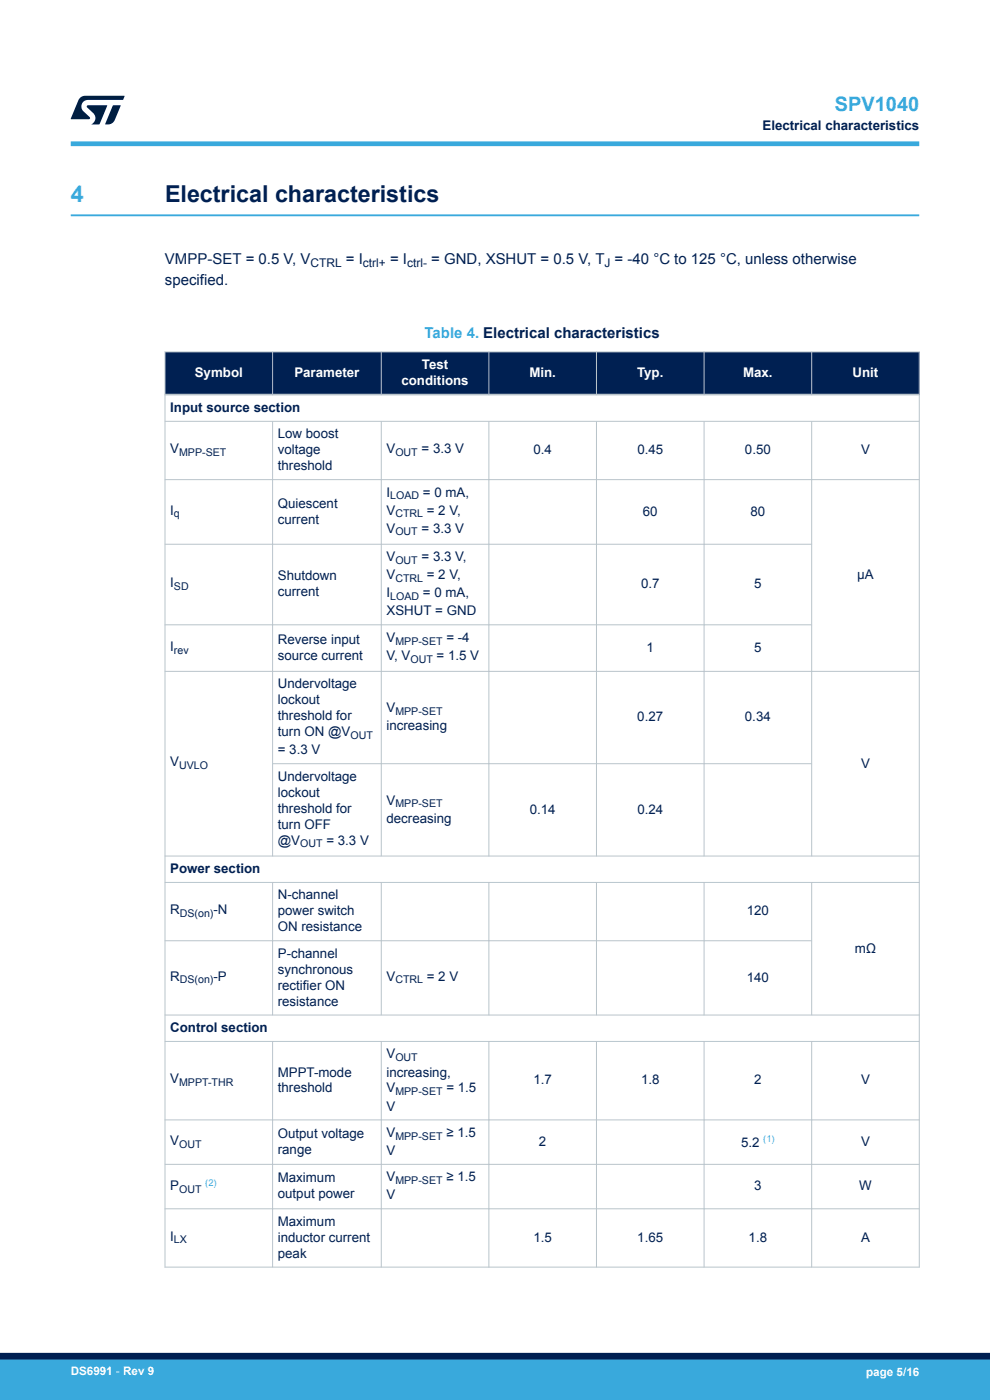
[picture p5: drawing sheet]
<svg xmlns="http://www.w3.org/2000/svg" width="210mm" height="297mm" viewBox="0 0 210 297" stroke-linecap="round" stroke-linejoin="round" font-family="sans-serif">
<defs><g id="words">
<text font-size="4.9" fill="#39a9dc" x="15" y="42.9">4</text>
<text font-size="4.9" fill="#002052" x="35" y="42.9">Electrical characteristics</text>
<text font-size="4.2" fill="#39a9dc" x="177.1" y="23.5">SPV1040</text>
<g font-size="3.2" fill="#002052">
<text x="35" y="56.1">VMPP-SET = 0.5 V, V</text>
<text x="73.4" y="56.1">= I</text>
<text x="82.7" y="56.1">= I</text>
<text x="91.5" y="56.1">= GND, XSHUT = 0.5 V, T = -40 °C to 125 °C, unless otherwise</text>
<text x="35" y="60.4">specified.</text>
</g>
<text font-size="3.2" fill="#39a9dc" x="90.1" y="71.7">Table 4. Electrical characteristics</text>
<g font-size="2.8" fill="#002052">
<text x="161.7" y="27.5">Electrical characteristics</text>
<text x="36.1" y="87.4">Input source section</text>
<text x="58.9" y="93">Low boost</text>
<text x="36.1" y="96.2">V</text>
<text x="58.9" y="96.4">voltage</text>
<text x="58.9" y="99.8">threshold</text>
<text x="82" y="96.2">V</text>
<text x="89.4" y="96.2">= 3.3 V</text>
<text x="113.2" y="96.4">0.4</text>
<text x="135.2" y="96.4">0.45</text>
<text x="158" y="96.4">0.50</text>
<text x="182.6" y="96.4">V</text>
<text x="58.9" y="107.7">Quiescent</text>
<text x="82" y="105.4">I</text>
<text x="89.7" y="105.4">= 0 mA,</text>
<text x="36.1" y="109.2">I</text>
<text x="58.9" y="111.1">current</text>
<text x="82" y="113">V</text>
<text x="82" y="109.2">V</text>
<text x="89.4" y="113">= 3.3 V</text>
<text x="90.5" y="109.2">= 2 V,</text>
<text x="136.4" y="109.4">60</text>
<text x="159.2" y="109.4">80</text>
<text x="82" y="119.1">V</text>
<text x="89.4" y="119.1">= 3.3 V,</text>
<text x="36.1" y="124.6">I</text>
<text x="58.9" y="123.1">Shutdown</text>
<text x="82" y="122.9">V</text>
<text x="90.5" y="122.9">= 2 V,</text>
<text x="136" y="124.8">0.7</text>
<text x="160" y="124.8">5</text>
<text x="181.8" y="122.9">µA</text>
<text x="58.9" y="126.5">current</text>
<text x="82" y="130.6">XSHUT = GND</text>
<text x="82" y="126.7">I</text>
<text x="89.7" y="126.7">= 0 mA,</text>
<text x="58.9" y="136.6">Reverse input</text>
<text x="82" y="136.2">V</text>
<text x="94.7" y="136.2">= -4</text>
<text x="36.1" y="138.1">I</text>
<text x="58.9" y="140">source current</text>
<text x="82" y="140">V, V</text>
<text x="92.6" y="140">= 1.5 V</text>
<text x="137.2" y="138.3">1</text>
<text x="160" y="138.3">5</text>
<text x="58.9" y="146">Undervoltage</text>
<text x="58.9" y="149.4">lockout</text>
<text x="58.9" y="152.8">threshold for</text>
<text x="82" y="154.9">increasing</text>
<text x="82" y="151.1">V</text>
<text x="135.2" y="153">0.27</text>
<text x="158" y="153">0.34</text>
<text x="58.9" y="156.2">turn ON @V</text>
<text x="58.9" y="160">= 3.3 V</text>
<text x="36.1" y="162.6">V</text>
<text x="58.9" y="165.6">Undervoltage</text>
<text x="182.6" y="162.8">V</text>
<text x="58.9" y="169">lockout</text>
<text x="58.9" y="172.4">threshold for</text>
<text x="82" y="170.7">V</text>
<text x="112.4" y="172.6">0.14</text>
<text x="135.2" y="172.6">0.24</text>
<text x="58.9" y="175.8">turn OFF</text>
<text x="58.9" y="179.2">@V</text>
<text x="69.2" y="179.2">= 3.3 V</text>
<text x="82" y="174.5">decreasing</text>
<text x="36.1" y="185.2">Power section</text>
<text x="58.9" y="190.8">N-channel</text>
<text x="36.1" y="194">R</text>
<text x="45.3" y="194">-N</text>
<text x="58.9" y="194.2">power switch</text>
<text x="58.9" y="197.6">ON resistance</text>
<text x="158.4" y="194.2">120</text>
<text x="58.9" y="203.2">P-channel</text>
<text x="181.4" y="202.1">mΩ</text>
<text x="36.1" y="208">R</text>
<text x="45.3" y="208">-P</text>
<text x="58.9" y="206.6">synchronous</text>
<text x="58.9" y="210">rectifier ON</text>
<text x="82" y="208">V</text>
<text x="90.5" y="208">= 2 V</text>
<text x="158.4" y="208.3">140</text>
<text x="58.9" y="213.3">resistance</text>
<text x="36.1" y="218.9">Control section</text>
<text x="82" y="224.5">V</text>
<text x="36.1" y="229.8">V</text>
<text x="58.9" y="228.4">MPPT-mode</text>
<text x="58.9" y="231.8">threshold</text>
<text x="82" y="228.4">increasing,</text>
<text x="82" y="231.8">V</text>
<text x="94.7" y="231.8">= 1.5</text>
<text x="113.2" y="230.1">1.7</text>
<text x="136" y="230.1">1.8</text>
<text x="160" y="230.1">2</text>
<text x="182.6" y="230.1">V</text>
<text x="82" y="235.6">V</text>
<text x="36.1" y="242.9">V</text>
<text x="58.9" y="241.4">Output voltage</text>
<text x="58.9" y="244.8">range</text>
<text x="82" y="245">V</text>
<text x="82" y="241.2">V</text>
<text x="94.7" y="241.2">≥ 1.5</text>
<text x="114.3" y="243.1">2</text>
<text x="157.2" y="243.2">5.2</text>
<text x="182.6" y="243.1">V</text>
<text x="58.9" y="250.8">Maximum</text>
<text x="82" y="250.6">V</text>
<text x="94.7" y="250.6">≥ 1.5</text>
<text x="36.1" y="252.5">P</text>
<text x="58.9" y="254.2">output power</text>
<text x="82" y="254.5">V</text>
<text x="160" y="252.5">3</text>
<text x="182.3" y="252.5">W</text>
<text x="36.1" y="263.2">I</text>
<text x="58.9" y="260.1">Maximum</text>
<text x="58.9" y="263.4">inductor current</text>
<text x="113.2" y="263.4">1.5</text>
<text x="135.2" y="263.4">1.65</text>
<text x="158.8" y="263.4">1.8</text>
<text x="182.6" y="263.4">A</text>
<text x="58.9" y="266.8">peak</text>
</g>
<g font-size="2.8" fill="#fff">
<text x="41.3" y="80">Symbol</text>
<text x="62.4" y="80">Parameter</text>
<text x="85.2" y="81.7">conditions</text>
<text x="89.5" y="78.3">Test</text>
<text x="112.3" y="80">Min.</text>
<text x="135.1" y="80">Typ.</text>
<text x="157.6" y="80">Max.</text>
<text x="180.8" y="80">Unit</text>
</g>
<g font-size="2.5" fill="#002052">
<text x="65.9" y="56.7">CTRL</text>
<text x="77" y="56.7">ctrl+</text>
<text x="86.4" y="56.7">ctrl-</text>
<text x="128.2" y="56.7">J</text>
</g>
<g font-size="2.5" fill="#fff">
<text x="15" y="291.6">DS6991 - Rev 9</text>
<text x="183.7" y="291.9">page 5/16</text>
</g>
<g font-size="2.3" fill="#002052">
<text x="38" y="96.7">MPP-SET</text>
<text x="83.9" y="96.7">OUT</text>
<text x="82.8" y="105.9">LOAD</text>
<text x="36.9" y="109.8">q</text>
<text x="83.9" y="113.6">OUT</text>
<text x="83.9" y="109.8">CTRL</text>
<text x="83.9" y="119.6">OUT</text>
<text x="36.9" y="125.2">SD</text>
<text x="83.9" y="123.5">CTRL</text>
<text x="82.8" y="127.3">LOAD</text>
<text x="83.9" y="136.7">MPP-SET</text>
<text x="36.9" y="138.6">rev</text>
<text x="87.1" y="140.6">OUT</text>
<text x="83.9" y="151.7">MPP-SET</text>
<text x="74.3" y="156.8">OUT</text>
<text x="38" y="163.2">UVLO</text>
<text x="83.9" y="171.3">MPP-SET</text>
<text x="63.7" y="179.7">OUT</text>
<text x="38.1" y="194.5">DS(on)</text>
<text x="38.1" y="208.6">DS(on)</text>
<text x="83.9" y="208.6">CTRL</text>
<text x="83.9" y="225.1">OUT</text>
<text x="38" y="230.4">MPPT-THR</text>
<text x="83.9" y="232.3">MPP-SET</text>
<text x="38" y="243.4">OUT</text>
<text x="83.9" y="241.8">MPP-SET</text>
<text x="83.9" y="251.2">MPP-SET</text>
<text x="38" y="253">OUT</text>
<text x="36.9" y="263.8">LX</text>
</g>
<g font-size="2" fill="#39a9dc">
<text x="161.9" y="242.3">(1)</text>
<text x="43.5" y="251.5">(2)</text>
</g>
</g></defs>
<path d="M15 45.7h180" fill="none" stroke="#39a9dc" stroke-width=".4"/>
<g fill="#002052">
<path d="M35 74.7h160v9h-160z" fill-rule="evenodd"/>
<path d="M35 74.7h160v9h-160z" fill-rule="evenodd"/>
</g>
<g fill="none" stroke="#b9c4ca" stroke-width=".21">
<path d="M34.9 74.7h160.2M35 74.5v194.4M57.8 74.5v9.4M80.9 74.5v9.4M103.7 74.5v9.4M126.5 74.5v9.4M149.4 74.5v9.4M172.2 74.5v9.4M195 74.5v194.4M34.9 89.4h160.2M57.8 89.4v92.3M80.9 89.4v92.3"/>
<path d="M103.7 89.4v92.3M126.5 89.4v92.3M149.4 89.4v92.3M172.2 89.4v92.3M34.9 101.8h160.2M34.9 115.5h137.4M34.9 132.6h137.4M195.1 142.4h-160.2M57.8 162h114.5M34.9 181.6h160.2M34.9 187.2h160.2M34.9 199.6h137.4"/>
<path d="M57.8 187.2v28.2M80.9 187.2v28.2M103.7 187.2v28.2M126.5 187.2v28.2M149.4 187.2v28.2M172.2 187.2v28.2M195.1 215.3h-160.2M34.9 220.9h160.2M34.9 237.6h160.2M57.8 220.9v48M80.9 220.9v48M103.7 220.9v48"/>
<path d="M126.5 220.9v48M149.4 220.9v48M172.2 220.9v48M34.9 247h160.2M34.9 256.4h160.2M34.9 268.8h160.2"/>
</g>
<path d="M34.9 83.7h160.2" fill="none" stroke="#b9c4ca" stroke-width=".35"/>
<path d="M15 30.5h180" fill="none" stroke="#39a9dc" stroke-width="1"/>
<g fill="#001e41">
<path d="M17.1 20.7l.9-.4 8.4 .1-.3 .8h-7.4a1.4 1.4 0 0 0-1.3 .8 1.4 1.4 0 0 0 .2 1.5l1.4 1.3v.4l-4 .1 1.6-4.1z"/>
<path d="M24 22.4h1.6l-1.3 3.1a1.54 1.54 0 0 1-1.4 .9l-.6-.1z"/>
<path d="M18.5 22.4h4.2l-1.6 4h-1.7a1.48 1.48 0 0 0 .4-2.4l-1.3-1.2z"/>
</g>
<g fill="#39a9dc">
<path d="M0 288.4h210v8.6h-210z" fill-rule="evenodd"/>
<path d="M-.1 288.4h210.2v4.4h-210.2z" fill-rule="evenodd"/>
</g>
<path d="M0 287.7h210" fill="none" stroke="#002052" stroke-width="1.4"/>
<use href="#words"/>
</svg>
